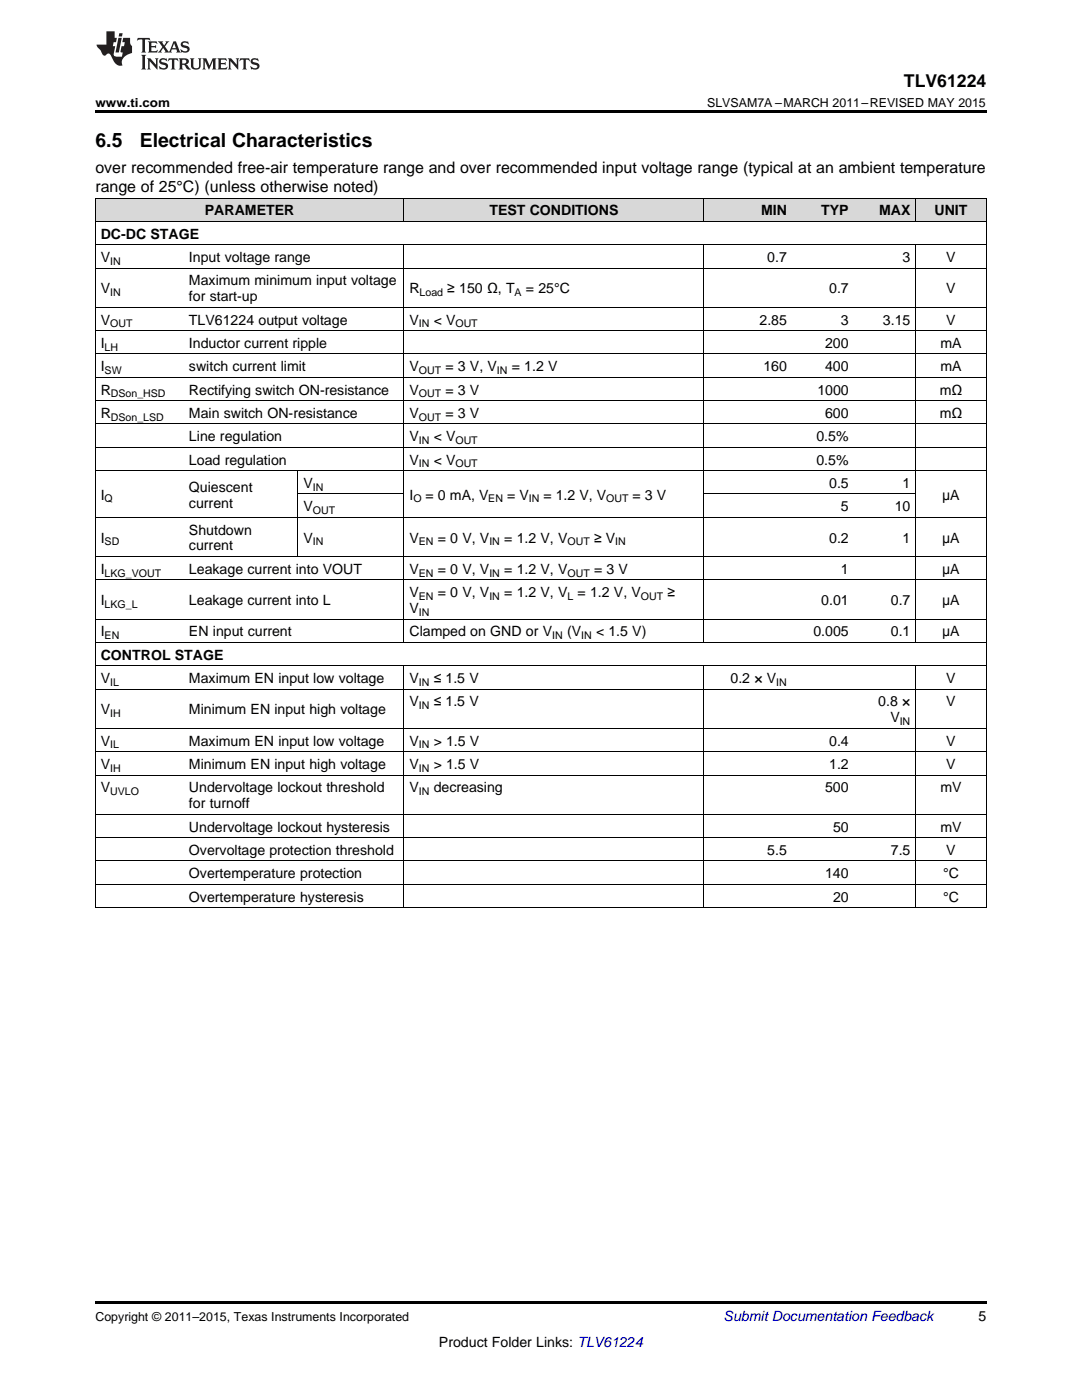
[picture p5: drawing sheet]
<svg xmlns="http://www.w3.org/2000/svg" width="216mm" height="279mm" viewBox="0 0 216 279" stroke-linecap="round" stroke-linejoin="round" font-family="sans-serif">
<defs><g id="words">
<g font-size="3.9">
<text x="19" y="29.3">6.5</text>
<text x="27.9" y="29.3">Electrical Characteristics</text>
</g>
<text font-size="3.5" x="180.4" y="17.3">TLV61224</text>
<g font-size="3.2">
<text x="19" y="34.4">over recommended free-air temperature range and over recommended input voltage range (typical at an ambient temperature</text>
<text x="19" y="38.3">range of 25°C) (unless otherwise noted)</text>
</g>
<g font-size="2.8">
<text x="20.1" y="47.6">DC-DC STAGE</text>
<text x="40.9" y="43">PARAMETER</text>
<text x="97.6" y="43">TEST CONDITIONS</text>
<text x="151.9" y="43">MIN</text>
<text x="163.9" y="43">TYP</text>
<text x="175.4" y="43">MAX</text>
<text x="186.5" y="43">UNIT</text>
<text x="20.1" y="52.3">V</text>
<text x="37.7" y="52.3">Input voltage range</text>
<text x="153.1" y="52.3">0.7</text>
<text x="180.1" y="52.3">3</text>
<text x="188.8" y="52.3">V</text>
<text x="20.1" y="58.5">V</text>
<text x="37.7" y="56.9">Maximum minimum input voltage</text>
<text x="81.7" y="58.5">R</text>
<text x="89.3" y="58.5">≥ 150 Ω, T</text>
<text x="105" y="58.5">= 25°C</text>
<text x="165.5" y="58.5">0.7</text>
<text x="188.8" y="58.5">V</text>
<text x="20.1" y="64.8">V</text>
<text x="37.7" y="60.1">for start-up</text>
<text x="37.7" y="64.8">TLV61224 output voltage</text>
<text x="81.7" y="64.8">V</text>
<text x="86.5" y="64.8">&lt; V</text>
<text x="151.6" y="64.8">2.85</text>
<text x="167.8" y="64.8">3</text>
<text x="176.2" y="64.8">3.15</text>
<text x="188.8" y="64.8">V</text>
<text x="20.1" y="69.4">I</text>
<text x="37.7" y="69.4">Inductor current ripple</text>
<text x="164.6" y="69.4">200</text>
<text x="187.6" y="69.4">mA</text>
<text x="20.1" y="74.1">I</text>
<text x="37.7" y="74.1">switch current limit</text>
<text x="81.7" y="74.1">V</text>
<text x="88.9" y="74.1">= 3 V, V</text>
<text x="102.1" y="74.1">= 1.2 V</text>
<text x="152.3" y="74.1">160</text>
<text x="164.6" y="74.1">400</text>
<text x="187.6" y="74.1">mA</text>
<text x="20.1" y="78.7">R</text>
<text x="20.1" y="83.4">R</text>
<text x="37.7" y="78.7">Rectifying switch ON-resistance</text>
<text x="37.7" y="83.4">Main switch ON-resistance</text>
<text x="81.7" y="78.7">V</text>
<text x="81.7" y="83.4">V</text>
<text x="88.9" y="78.7">= 3 V</text>
<text x="88.9" y="83.4">= 3 V</text>
<text x="163.1" y="78.7">1000</text>
<text x="164.6" y="83.4">600</text>
<text x="187.5" y="78.7">mΩ</text>
<text x="187.5" y="83.4">mΩ</text>
<text x="37.7" y="88.1">Line regulation</text>
<text x="81.7" y="88.1">V</text>
<text x="86.5" y="88.1">&lt; V</text>
<text x="162.9" y="88.1">0.5%</text>
<text x="37.7" y="92.7">Load regulation</text>
<text x="81.7" y="92.7">V</text>
<text x="86.5" y="92.7">&lt; V</text>
<text x="162.9" y="92.7">0.5%</text>
<text x="20.1" y="99.7">I</text>
<text x="37.7" y="98.1">Quiescent</text>
<text x="37.7" y="101.3">current</text>
<text x="60.6" y="97.4">V</text>
<text x="81.7" y="99.7">I</text>
<text x="84.9" y="99.7">= 0 mA, V</text>
<text x="101.2" y="99.7">= V</text>
<text x="108.4" y="99.7">= 1.2 V, V</text>
<text x="126.2" y="99.7">= 3 V</text>
<text x="165.5" y="97.4">0.5</text>
<text x="180.1" y="97.4">1</text>
<text x="188" y="99.7">μA</text>
<text x="37.7" y="106.7">Shutdown</text>
<text x="60.6" y="102">V</text>
<text x="167.8" y="102">5</text>
<text x="178.5" y="102">10</text>
<text x="20.1" y="108.3">I</text>
<text x="37.7" y="109.9">current</text>
<text x="60.6" y="108.3">V</text>
<text x="81.7" y="108.3">V</text>
<text x="87.3" y="108.3">= 0 V, V</text>
<text x="100.6" y="108.3">= 1.2 V, V</text>
<text x="118.5" y="108.3">≥ V</text>
<text x="165.5" y="108.3">0.2</text>
<text x="180.1" y="108.3">1</text>
<text x="188" y="108.3">μA</text>
<text x="20.1" y="114.5">I</text>
<text x="37.7" y="114.5">Leakage current into VOUT</text>
<text x="81.7" y="114.5">V</text>
<text x="81.7" y="119.2">V</text>
<text x="87.3" y="114.5">= 0 V, V</text>
<text x="87.3" y="119.2">= 0 V, V</text>
<text x="100.6" y="114.5">= 1.2 V, V</text>
<text x="100.6" y="119.2">= 1.2 V, V</text>
<text x="115.2" y="119.2">= 1.2 V, V</text>
<text x="118.5" y="114.5">= 3 V</text>
<text x="133.2" y="119.2">≥</text>
<text x="167.8" y="114.5">1</text>
<text x="188" y="114.5">μA</text>
<text x="20.1" y="120.8">I</text>
<text x="37.7" y="120.8">Leakage current into L</text>
<text x="81.7" y="122.3">V</text>
<text x="163.9" y="120.8">0.01</text>
<text x="177.8" y="120.8">0.7</text>
<text x="188" y="120.8">μA</text>
<text x="20.1" y="127">I</text>
<text x="20.1" y="131.7">CONTROL STAGE</text>
<text x="37.7" y="127">EN input current</text>
<text x="81.7" y="127">Clamped on GND or V</text>
<text x="113.1" y="127">(V</text>
<text x="118.9" y="127">&lt; 1.5 V)</text>
<text x="162.3" y="127">0.005</text>
<text x="177.8" y="127">0.1</text>
<text x="188" y="127">μA</text>
<text x="20.1" y="136.3">V</text>
<text x="37.7" y="136.3">Maximum EN input low voltage</text>
<text x="81.7" y="136.3">V</text>
<text x="86.5" y="136.3">≤ 1.5 V</text>
<text x="145.8" y="136.3">0.2 × V</text>
<text x="188.8" y="136.3">V</text>
<text x="20.1" y="142.6">V</text>
<text x="37.7" y="142.6">Minimum EN input high voltage</text>
<text x="81.7" y="141">V</text>
<text x="86.5" y="141">≤ 1.5 V</text>
<text x="175.3" y="141">0.8 ×</text>
<text x="188.8" y="141">V</text>
<text x="20.1" y="148.8">V</text>
<text x="37.7" y="148.8">Maximum EN input low voltage</text>
<text x="81.7" y="148.8">V</text>
<text x="86.5" y="148.8">&gt; 1.5 V</text>
<text x="165.5" y="148.8">0.4</text>
<text x="177.7" y="144.1">V</text>
<text x="188.8" y="148.8">V</text>
<text x="20.1" y="153.5">V</text>
<text x="37.7" y="153.5">Minimum EN input high voltage</text>
<text x="81.7" y="153.5">V</text>
<text x="86.5" y="153.5">&gt; 1.5 V</text>
<text x="165.5" y="153.5">1.2</text>
<text x="188.8" y="153.5">V</text>
<text x="20.1" y="158.1">V</text>
<text x="37.7" y="158.1">Undervoltage lockout threshold</text>
<text x="37.7" y="161.3">for turnoff</text>
<text x="81.7" y="158.1">V</text>
<text x="86.5" y="158.1">decreasing</text>
<text x="164.6" y="158.1">500</text>
<text x="187.6" y="158.1">mV</text>
<text x="37.7" y="165.9">Undervoltage lockout hysteresis</text>
<text x="166.2" y="165.9">50</text>
<text x="187.6" y="165.9">mV</text>
<text x="37.7" y="170.6">Overvoltage protection threshold</text>
<text x="153.1" y="170.6">5.5</text>
<text x="177.8" y="170.6">7.5</text>
<text x="188.8" y="170.6">V</text>
<text x="37.7" y="175.3">Overtemperature protection</text>
<text x="37.7" y="179.9">Overtemperature hysteresis</text>
<text x="164.6" y="175.3">140</text>
<text x="166.2" y="179.9">20</text>
<text x="188.2" y="175.3">°C</text>
<text x="188.2" y="179.9">°C</text>
<text x="195.3" y="263.6">5</text>
<text x="87.6" y="268.9">Product Folder Links: TLV61224</text>
</g>
<text font-size="2.8" fill="#0000c8" x="144.4" y="263.6">Submit Documentation Feedback</text>
<g font-size="2.5">
<text x="19" y="21.4">www.ti.com</text>
<text x="141.1" y="21.4">SLVSAM7A –MARCH 2011–REVISED MAY 2015</text>
<text x="19" y="263.6">Copyright © 2011–2015, Texas Instruments Incorporated</text>
</g>
<g font-size="2.1">
<text x="22" y="52.8">IN</text>
<text x="22" y="59.1">IN</text>
<text x="83.7" y="59.1">Load</text>
<text x="102.7" y="59.1">A</text>
<text x="22" y="65.3">OUT</text>
<text x="83.6" y="65.3">IN</text>
<text x="90.9" y="65.3">OUT</text>
<text x="20.9" y="70">LH</text>
<text x="20.9" y="74.6">SW</text>
<text x="83.6" y="74.6">OUT</text>
<text x="99.2" y="74.6">IN</text>
<text x="22.1" y="79.3">DSon_HSD</text>
<text x="22.1" y="84">DSon_LSD</text>
<text x="83.6" y="79.3">OUT</text>
<text x="83.6" y="84">OUT</text>
<text x="83.6" y="88.6">IN</text>
<text x="90.9" y="88.6">OUT</text>
<text x="83.6" y="93.3">IN</text>
<text x="90.9" y="93.3">OUT</text>
<text x="20.9" y="100.3">Q</text>
<text x="62.4" y="97.9">IN</text>
<text x="82.5" y="100.3">O</text>
<text x="97.4" y="100.3">EN</text>
<text x="105.5" y="100.3">IN</text>
<text x="121" y="100.3">OUT</text>
<text x="62.4" y="102.6">OUT</text>
<text x="20.9" y="108.8">SD</text>
<text x="62.4" y="108.8">IN</text>
<text x="83.6" y="108.8">EN</text>
<text x="97.6" y="108.8">IN</text>
<text x="113.2" y="108.8">OUT</text>
<text x="122.8" y="108.8">IN</text>
<text x="20.9" y="115.1">LKG_VOUT</text>
<text x="83.6" y="115.1">EN</text>
<text x="83.6" y="119.7">EN</text>
<text x="97.6" y="115.1">IN</text>
<text x="97.6" y="119.7">IN</text>
<text x="113.2" y="115.1">OUT</text>
<text x="113.2" y="119.7">L</text>
<text x="127.9" y="119.7">OUT</text>
<text x="20.9" y="121.3">LKG_L</text>
<text x="83.6" y="122.9">IN</text>
<text x="20.9" y="127.6">EN</text>
<text x="110.2" y="127.6">IN</text>
<text x="116" y="127.6">IN</text>
<text x="22" y="136.9">IL</text>
<text x="83.6" y="136.9">IN</text>
<text x="154.9" y="136.9">IN</text>
<text x="22" y="143.1">IH</text>
<text x="83.6" y="141.5">IN</text>
<text x="22" y="149.4">IL</text>
<text x="83.6" y="149.4">IN</text>
<text x="179.5" y="144.7">IN</text>
<text x="22" y="154">IH</text>
<text x="83.6" y="154">IN</text>
<text x="22" y="158.7">UVLO</text>
<text x="83.6" y="158.7">IN</text>
</g>
</g></defs>
<g fill="#d8d8d8">
<path d="M19 39.6h17.7v4.6h-17.7z"/>
<path d="M36.7 39.6h22.8v4.6h-22.8z"/>
<path d="M59.5 39.6h21.1v4.6h-21.1z"/>
<path d="M80.6 39.6h59.9v4.6h-59.9z"/>
<path d="M140.5 39.6h17.6v4.6h-17.6z"/>
<path d="M158.1 39.6h12.3v4.6h-12.3z"/>
<path d="M170.4 39.6h12.3v4.6h-12.3z"/>
<path d="M182.7 39.6h14.1v4.6h-14.1z"/>
</g>
<path d="M19 22h177.8v.5h-177.8zM19 181.2h.2zM59.4 181.2h.1zM80.5 181.2h.1zM140.4 181.2h.1zM158 181.2h.1zM170.3 181.2h.1zM182.6 181.2h.1zM196.7 181.2h.1zM19 259.7h177.8v.5h-177.8z" fill="#000"/>
<g fill="none" stroke="#000" stroke-width=".2">
<path d="M19 39.5h177.8M19.1 39.5v141.7M80.6 39.5v4.7M140.5 39.5v4.7M182.7 39.5v4.7M196.8 39.5v141.7M19 53.5h177.8M19 48.8h177.8M19 44.2h177.8M80.6 48.9v79.4M140.5 48.9v79.4M182.7 48.9v79.4"/>
<path d="M19 80h177.8M19 75.3h177.8M19 70.6h177.8M19 66h177.8M19 61.3h177.8M19 93.9h177.8M19 89.3h177.8M19 84.6h177.8M59.5 93.9v17.2M59.5 98.6h21.1M140.5 98.6h42.2M19 115.7h177.8"/>
<path d="M19 111.1h177.8M19 103.2h177.8M19 137.5h177.8M19 132.9h177.8M19 128.2h177.8M19 123.6h177.8M80.6 132.9v48.3M140.5 132.9v48.3M182.7 132.9v48.3M19 154.7h177.8M19 150h177.8M19 145.4h177.8"/>
<path d="M19 176.5h177.8M19 171.8h177.8M19 167.2h177.8M19 162.5h177.8M19 181.1h177.8"/>
</g>
<g fill="#231f20">
<path d="M27.5 7.6l-.1 .5 .4-.2h.6v.1v2.1l-.2 .4h1l-.3-.4v-2.1l.1-.1h.5l.5 .2-.2-.5zM29.5 8.3l.2 .3v1.5l-.2 .4h1.8l.2-.6a1.04 1.04 0 0 1-1.3 .2v-.7h.6l.3 .2v-.6l-.3 .2h-.6v-.6l.8-.1 .4 .3-.2-.5zM31.5 8.3l.9 1.1-.9 1.1h.8l-.2-.2 .5-.7 .4 .7-.2 .2h1.5l-.1-.2 .1-.4h.9l.1 .4-.2 .2h1l-.3-.3-.7-1.9h-.5l-.9 2-.8-1 .9-1h-.8l.1 .3-.3 .5-.4-.6 .2-.2zM34.7 8.6l.4 1h-.7zM36.3 8.4a.63 .63 0 0 0-.2 .7 .63 .63 0 0 0 .6 .4l.6 .2 .1 .2a.75 .75 0 0 1-.7 .4 .75 .75 0 0 1-.6-.5l.1 .7 .1-.1a1.11 1.11 0 0 0 1.5-.6 1.13 1.13 0 0 0-1.2-.8l-.1-.4a1.04 1.04 0 0 1 1.2 .2l-.2-.5-.1 .1-.5-.2zM28.2 10.9l.2 .4v2.2l-.2 .4h1l-.3-.4v-2.2l.3-.4zM29.3 11.6l.3 .4v1.5l-.3 .4h.8l-.2-.4v-1.3l1.5 1.7v-1.9l.2-.4h-.7l.2 .4v.9l-1.1-1.3zM32 11.8a.62 .62 0 0 0-.2 .7 .62 .62 0 0 0 .6 .4l.6 .1 .1 .3a.76 .76 0 0 1-.7 .3 .76 .76 0 0 1-.6-.4l.1 .7 .1-.1a1.11 1.11 0 0 0 1.5-.6 1.13 1.13 0 0 0-1.2-.8l-.1-.4a1.04 1.04 0 0 1 1.2 .2l-.2-.6-.1 .1-.5-.1zM33.7 11.6l-.2 .6a.61 .61 0 0 1 .8-.3v1.6l-.2 .4h.9l-.2-.4v-1.6a.63 .63 0 0 1 .8 .3l-.2-.6zM35.6 11.6l.3 .4v1.5l-.3 .4h1l-.2-.2v-.8l.5 .2a.76 .76 0 0 0 1.2 .7l-1-1a.58 .58 0 0 0 .6-.5 .58 .58 0 0 0-.5-.6zM36.4 11.9h.1a.45 .45 0 0 1 .5 .1 .45 .45 0 0 1 .1 .5l-.7 .2zM37.9 11.6l.2 .2a2.17 2.17 0 0 0 .3 1.9 .99 .99 0 0 0 1.6-.6v-1.1l.2-.4h-.7l.2 .2a1.92 1.92 0 0 1-.2 1.8 .6 .6 0 0 1-.9-.5v-1.1l.2-.4zM40.4 11.6l.2 .4v1.5l-.2 .4h.7l-.2-.4v-1.4l.8 1.8 .8-1.8v1.4l-.2 .4h.9l-.2-.4v-1.5l.2-.4h-.8l-.6 1.5-.6-1.5zM43.4 11.6l.2 .4v1.5l-.2 .4h1.8l.2-.6a1.04 1.04 0 0 1-1.3 .1v-.6h.5l.4 .2v-.6l-.4 .2h-.5v-.7h.8l.3 .3-.1-.6zM45.5 11.6l.2 .4v1.5l-.2 .4h.7l-.2-.4v-1.3l1.5 1.7v-1.9l.2-.4h-.7l.2 .4v.9l-1.1-1.3zM47.9 11.6l-.1 .6a.61 .61 0 0 1 .8-.3v1.6l-.3 .4h1l-.3-.4 .1-1.6a.63 .63 0 0 1 .7 .3l-.1-.6zM50.2 11.8a.62 .62 0 0 0-.2 .7 .62 .62 0 0 0 .6 .4l.6 .1 .2 .3a.76 .76 0 0 1-.8 .3 .76 .76 0 0 1-.6-.4l.1 .7 .2-.1a1.11 1.11 0 0 0 1.5-.6 1.13 1.13 0 0 0-1.3-.8l-.1-.4a1.04 1.04 0 0 1 1.2 .2l-.1-.6-.2 .1-.5-.1z"/>
<path d="M21.2 6.3v2.6h-1.9l.1 .4 .7 .9a.91 .91 0 0 0 1 .8 .56 .56 0 0 1 .5-.3 .56 .56 0 0 1 .5 .3l.4 .8a1.53 1.53 0 0 0 1.9 1.2 1.54 1.54 0 0 1 1-2.1l.9-.3v-1.4a1.52 1.52 0 0 1-.3-1.6h-1.4l-.2 .8h.5l-.2 .8h-.4l-.2 1v.2l.4 .1-.2 .8a1.93 1.93 0 0 1-1.6-.3l.3-1.8h-.5l.2-.8h.4l.2-.8h-.4v-1.3zM23.6 7.6l-.6 2.9h.7l.6-2.9zM23.8 6.6l-.1 .7h.6l.2-.7z"/>
</g>
<use href="#words"/>
</svg>
